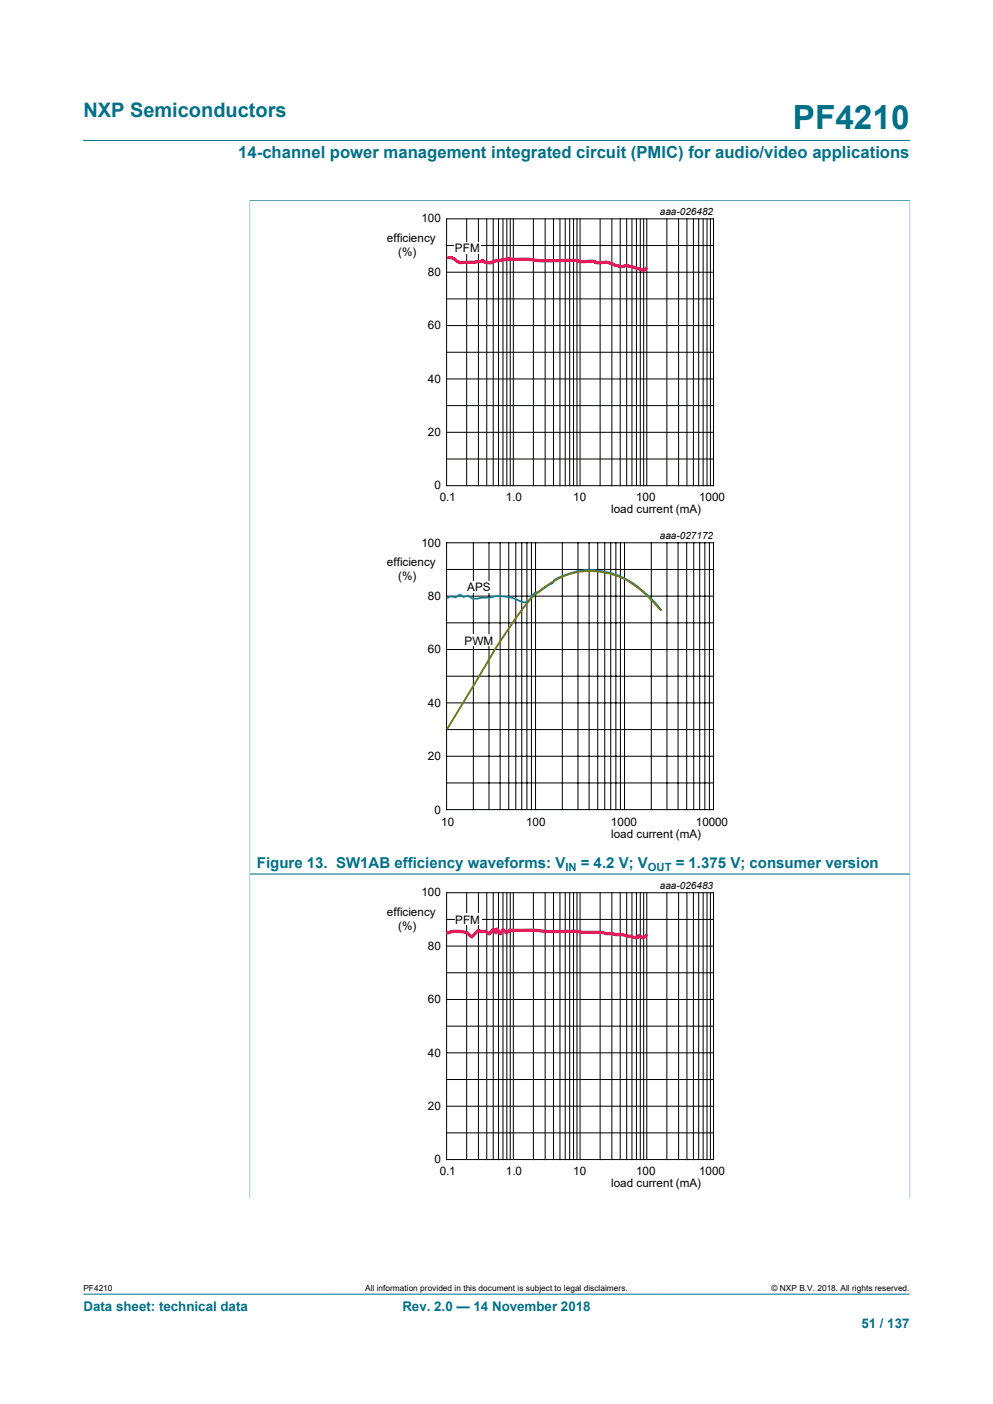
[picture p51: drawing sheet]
<svg xmlns="http://www.w3.org/2000/svg" width="210mm" height="297mm" viewBox="0 0 210 297" stroke-linecap="round" stroke-linejoin="round" font-family="sans-serif">
<defs><g id="words">
<text font-size="7.1" fill="#007088" x="167.7" y="27.2">PF4210</text>
<text font-size="4.2" fill="#007088" x="17.6" y="24.8">NXP Semiconductors</text>
<text font-size="3.5" fill="#007088" x="50.4" y="33.5">14-channel power management integrated circuit (PMIC) for audio/video applications</text>
<g font-size="3.2" fill="#007088">
<text x="54.3" y="183.7">Figure 13. SW1AB efficiency waveforms: V</text>
<text x="122.8" y="183.7">= 4.2 V; V</text>
<text x="142.9" y="183.7">= 1.375 V; consumer version</text>
</g>
<g font-size="2.8" fill="#007088">
<text x="17.6" y="277.3">Data sheet: technical data</text>
<text x="85.1" y="277.3">Rev. 2.0 — 14 November 2018</text>
<text x="182.2" y="281">51 / 137</text>
</g>
<g font-size="2.5">
<text x="89.2" y="47.1">100</text>
<text x="81.8" y="51.2">efficiency</text>
<text x="96.2" y="53.3">PF</text>
<text x="99.4" y="53.3">M</text>
<text x="84.2" y="54.2">(%)</text>
<text x="90.5" y="58.4">80</text>
<text x="90.5" y="69.7">60</text>
<text x="90.5" y="81">40</text>
<text x="90.5" y="92.3">20</text>
<text x="91.9" y="103.5">0</text>
<text x="93" y="106">0.1</text>
<text x="107" y="106">1.0</text>
<text x="121.2" y="106">10</text>
<text x="134.5" y="106">100</text>
<text x="147.8" y="106">1000</text>
<text x="129.2" y="108.6">load current (mA)</text>
<text x="81.8" y="119.8">efficiency</text>
<text x="89.2" y="115.6">100</text>
<text x="84.2" y="122.8">(%)</text>
<text x="98.8" y="125">APS</text>
<text x="90.5" y="126.9">80</text>
<text x="98.3" y="136.3">PWM</text>
<text x="90.5" y="138.2">60</text>
<text x="90.5" y="149.5">40</text>
<text x="90.5" y="160.8">20</text>
<text x="91.9" y="172.1">0</text>
<text x="93.3" y="174.6">10</text>
<text x="111.3" y="174.6">100</text>
<text x="129.2" y="174.6">1000</text>
<text x="129.2" y="177.2">load current (mA)</text>
<text x="147.2" y="174.6">10000</text>
<text x="89.2" y="189.6">100</text>
<text x="81.8" y="193.8">efficiency</text>
<text x="84.2" y="196.8">(%)</text>
<text x="96.3" y="195.4">PFM</text>
<text x="90.5" y="200.9">80</text>
<text x="90.5" y="212.2">60</text>
<text x="90.5" y="223.5">40</text>
<text x="90.5" y="234.8">20</text>
<text x="91.9" y="246.1">0</text>
<text x="93" y="248.6">0.1</text>
<text x="107" y="248.6">1.0</text>
<text x="121.2" y="248.6">10</text>
<text x="129.2" y="251.1">load current (mA)</text>
<text x="134.5" y="248.6">100</text>
<text x="147.8" y="248.6">1000</text>
</g>
<g font-size="2.4" fill="#007088">
<text x="119.6" y="184.3">IN</text>
<text x="137" y="184.3">OUT</text>
</g>
<g font-size="2.1">
<text x="139.5" y="45.4">aaa-026482</text>
<text x="139.5" y="113.9">aaa-027172</text>
<text x="139.5" y="188">aaa-026483</text>
</g>
<g font-size="1.8">
<text x="17.6" y="273.1">PF4210</text>
<text x="77.2" y="273.1">All information provided in this document is subject to legal disclaimers.</text>
<text x="163.2" y="273.1">© NXP B.V. 2018. All rights reserved.</text>
</g>
</g></defs>
<path d="M17.6 29.7h174.8M52.8 42.4h139.7M52.8 42.3v142.6M192.4 42.3v142.6M52.8 184.8h139.7M17.6 273.8h174.8" fill="none" stroke="#007088" stroke-width=".21"/>
<path d="M81.7 43.4v66.4h81.9M81.7 43.4h81.9M81.7 43.5v66.3h81.9" fill="none" stroke="#fefefe" stroke-width=".21"/>
<g fill="none" stroke="#000" stroke-width=".21">
<path d="M94.4 46.3h56.5v56.4h-56.5zM94.4 51.9h56.5M94.4 57.6h56.5M98.7 46.3v56.4M101.2 46.3v56.4M102.9 46.3v56.4M104.3 46.3v56.4M105.4 46.3v56.4M106.4 46.3v56.4M107.2 46.3v56.4M107.9 46.3v56.4M108.6 46.3v56.4"/>
<path d="M112.8 46.3v56.4M115.3 46.3v56.4M117.1 46.3v56.4M118.4 46.3v56.4M119.5 46.3v56.4M120.5 46.3v56.4M121.3 46.3v56.4M122 46.3v56.4M122.7 46.3v56.4M126.9 46.3v56.4M129.4 46.3v56.4M131.2 46.3v56.4"/>
<path d="M132.5 46.3v56.4M133.6 46.3v56.4M134.6 46.3v56.4M135.4 46.3v56.4M136.1 46.3v56.4M136.8 46.3v56.4M141 46.3v56.4M143.5 46.3v56.4M145.3 46.3v56.4M146.6 46.3v56.4M147.8 46.3v56.4M148.7 46.3v56.4"/>
<path d="M149.5 46.3v56.4M150.2 46.3v56.4M94.4 63.2h56.5M94.4 74.5h56.5M94.4 68.9h56.5M94.4 85.8h56.5M94.4 97.1h56.5M94.4 80.2h56.5M94.4 91.5h56.5"/>
</g>
<path d="M96 51.2h5.6v2.5h-5.6z" fill="#fefefe"/>
<path d="M94.8 54.5a1.91 1.91 0 0 1 2 .8l.8 .2 3.8-.2a.79 .79 0 0 1 1.2 .1l.6 .1a1.11 1.11 0 0 0 1.2-.2l.5-.1a24.3 24.3 0 0 1 7.3-.3 48.8 48.8 0 0 0 9.1 .2h.5a6 6 0 0 0 3.3 .1h.4a4.1 4.1 0 0 0 2.8 .3l1.7 .6a3.2 3.2 0 0 0 2.5 .1l3.1 .8a.73 .73 0 0 0 1-.2" fill="none" stroke="#ec0f52" stroke-width=".7"/>
<path d="M163.6 112h-81.9v66.3h81.9" fill="none" stroke="#fefefe" stroke-width=".21"/>
<g fill="none" stroke="#000" stroke-width=".21">
<path d="M94.4 114.8h56.5v56.5h-56.5zM100.1 114.8v56.5M103.4 114.8v56.5M105.8 114.8v56.5M107.6 114.8v56.5M109.1 114.8v56.5M110.3 114.8v56.5M111.4 114.8v56.5M112.4 114.8v56.5M113.3 114.8v56.5M118.9 114.8v56.5M122.2 114.8v56.5"/>
<path d="M124.6 114.8v56.5M126.4 114.8v56.5M127.9 114.8v56.5M129.2 114.8v56.5M130.2 114.8v56.5M131.2 114.8v56.5M132.1 114.8v56.5M137.7 114.8v56.5M141 114.8v56.5M143.4 114.8v56.5M145.2 114.8v56.5M146.7 114.8v56.5"/>
<path d="M148 114.8v56.5M149.1 114.8v56.5M150 114.8v56.5M94.4 137.4h56.5M94.4 126.1h56.5M94.4 131.8h56.5M94.4 120.5h56.5M94.4 160h56.5M94.4 148.7h56.5M94.4 154.3h56.5M94.4 143h56.5M94.4 165.6h56.5"/>
</g>
<g fill="#fefefe">
<path d="M98.2 122.8h6.3v2.6h-6.3z"/>
<path d="M98.2 134.2h6.3v2.5h-6.3z"/>
</g>
<path d="M94.6 126.5l.1-.1a1.58 1.58 0 0 1 1.7 0l.1-.1a.84 .84 0 0 1 .7-.5 .84 .84 0 0 1 .8 .5l.9-.3 1 .6 3.8-.2a9 9 0 0 1 6.5 .8 1.41 1.41 0 0 0 2-.7 1.84 1.84 0 0 1 1.7-1.3l3-2a1.34 1.34 0 0 1 1.1-.9l3.9-1.4a16.8 16.8 0 0 1 15.4 5.3l2.5 2.8" fill="none" stroke="#0d80c6" stroke-width=".38"/>
<path d="M139.8 129.1a24.8 24.8 0 0 0-8.6-7 15.7 15.7 0 0 0-16.7 2.6 22.7 22.7 0 0 0-5.8 6.7l-3.9 5.8-10.2 17" fill="none" stroke="#777d06" stroke-width=".38"/>
<path d="M52.8 185h139.7M52.8 184.9v68.7M192.4 184.9v68.7" fill="none" stroke="#007088" stroke-width=".21"/>
<path d="M163.6 186h-81.9v66.3h81.9h-81.9v-66.3h81.9" fill="none" stroke="#fefefe" stroke-width=".21"/>
<g fill="none" stroke="#000" stroke-width=".21">
<path d="M94.4 188.8h56.5v56.5h-56.5zM94.4 194.5h56.5M98.7 188.8v56.5M101.2 188.8v56.5M102.9 188.8v56.5M104.3 188.8v56.5M105.4 188.8v56.5M106.4 188.8v56.5M107.2 188.8v56.5M107.9 188.8v56.5M108.6 188.8v56.5M112.8 188.8v56.5"/>
<path d="M115.3 188.8v56.5M117.1 188.8v56.5M118.4 188.8v56.5M119.5 188.8v56.5M120.5 188.8v56.5M121.3 188.8v56.5M122 188.8v56.5M122.7 188.8v56.5M126.9 188.8v56.5M129.4 188.8v56.5M131.2 188.8v56.5M132.5 188.8v56.5"/>
<path d="M133.6 188.8v56.5M134.6 188.8v56.5M135.4 188.8v56.5M136.1 188.8v56.5M136.8 188.8v56.5M141 188.8v56.5M143.5 188.8v56.5M145.3 188.8v56.5M146.6 188.8v56.5M147.8 188.8v56.5M148.7 188.8v56.5M149.5 188.8v56.5"/>
<path d="M150.2 188.8v56.5M94.4 205.8h56.5M94.4 217.1h56.5M94.4 200.1h56.5M94.4 211.4h56.5M94.4 228.4h56.5M94.4 239.6h56.5M94.4 222.7h56.5M94.4 234h56.5"/>
</g>
<path d="M96.2 193.2h5.6v2.5h-5.6z" fill="#fefefe"/>
<path d="M94.7 197.4a5.8 5.8 0 0 1 4.2 0l.8 .8 .6-.5a1.18 1.18 0 0 1 1.2-.8l.3 .1a1.48 1.48 0 0 1 1.7 .5l.8-.9 .5 .6 .2-.5 .2-.1 .4 .8a.53 .53 0 0 0 .6-.6l.3-.1 .6 .6 .3-.2a1.33 1.33 0 0 1 1.6-.3 33.5 33.5 0 0 1 6.7 .2h5.4l1.9 .2h4.4a3.5 3.5 0 0 0 2.1 .3 3.5 3.5 0 0 0 2.2 .2l2.3 .6a.74 .74 0 0 0 1.1-.3l.8 .4 .8-.5" fill="none" stroke="#de1f61" stroke-width=".7"/>
<use href="#words"/>
</svg>
